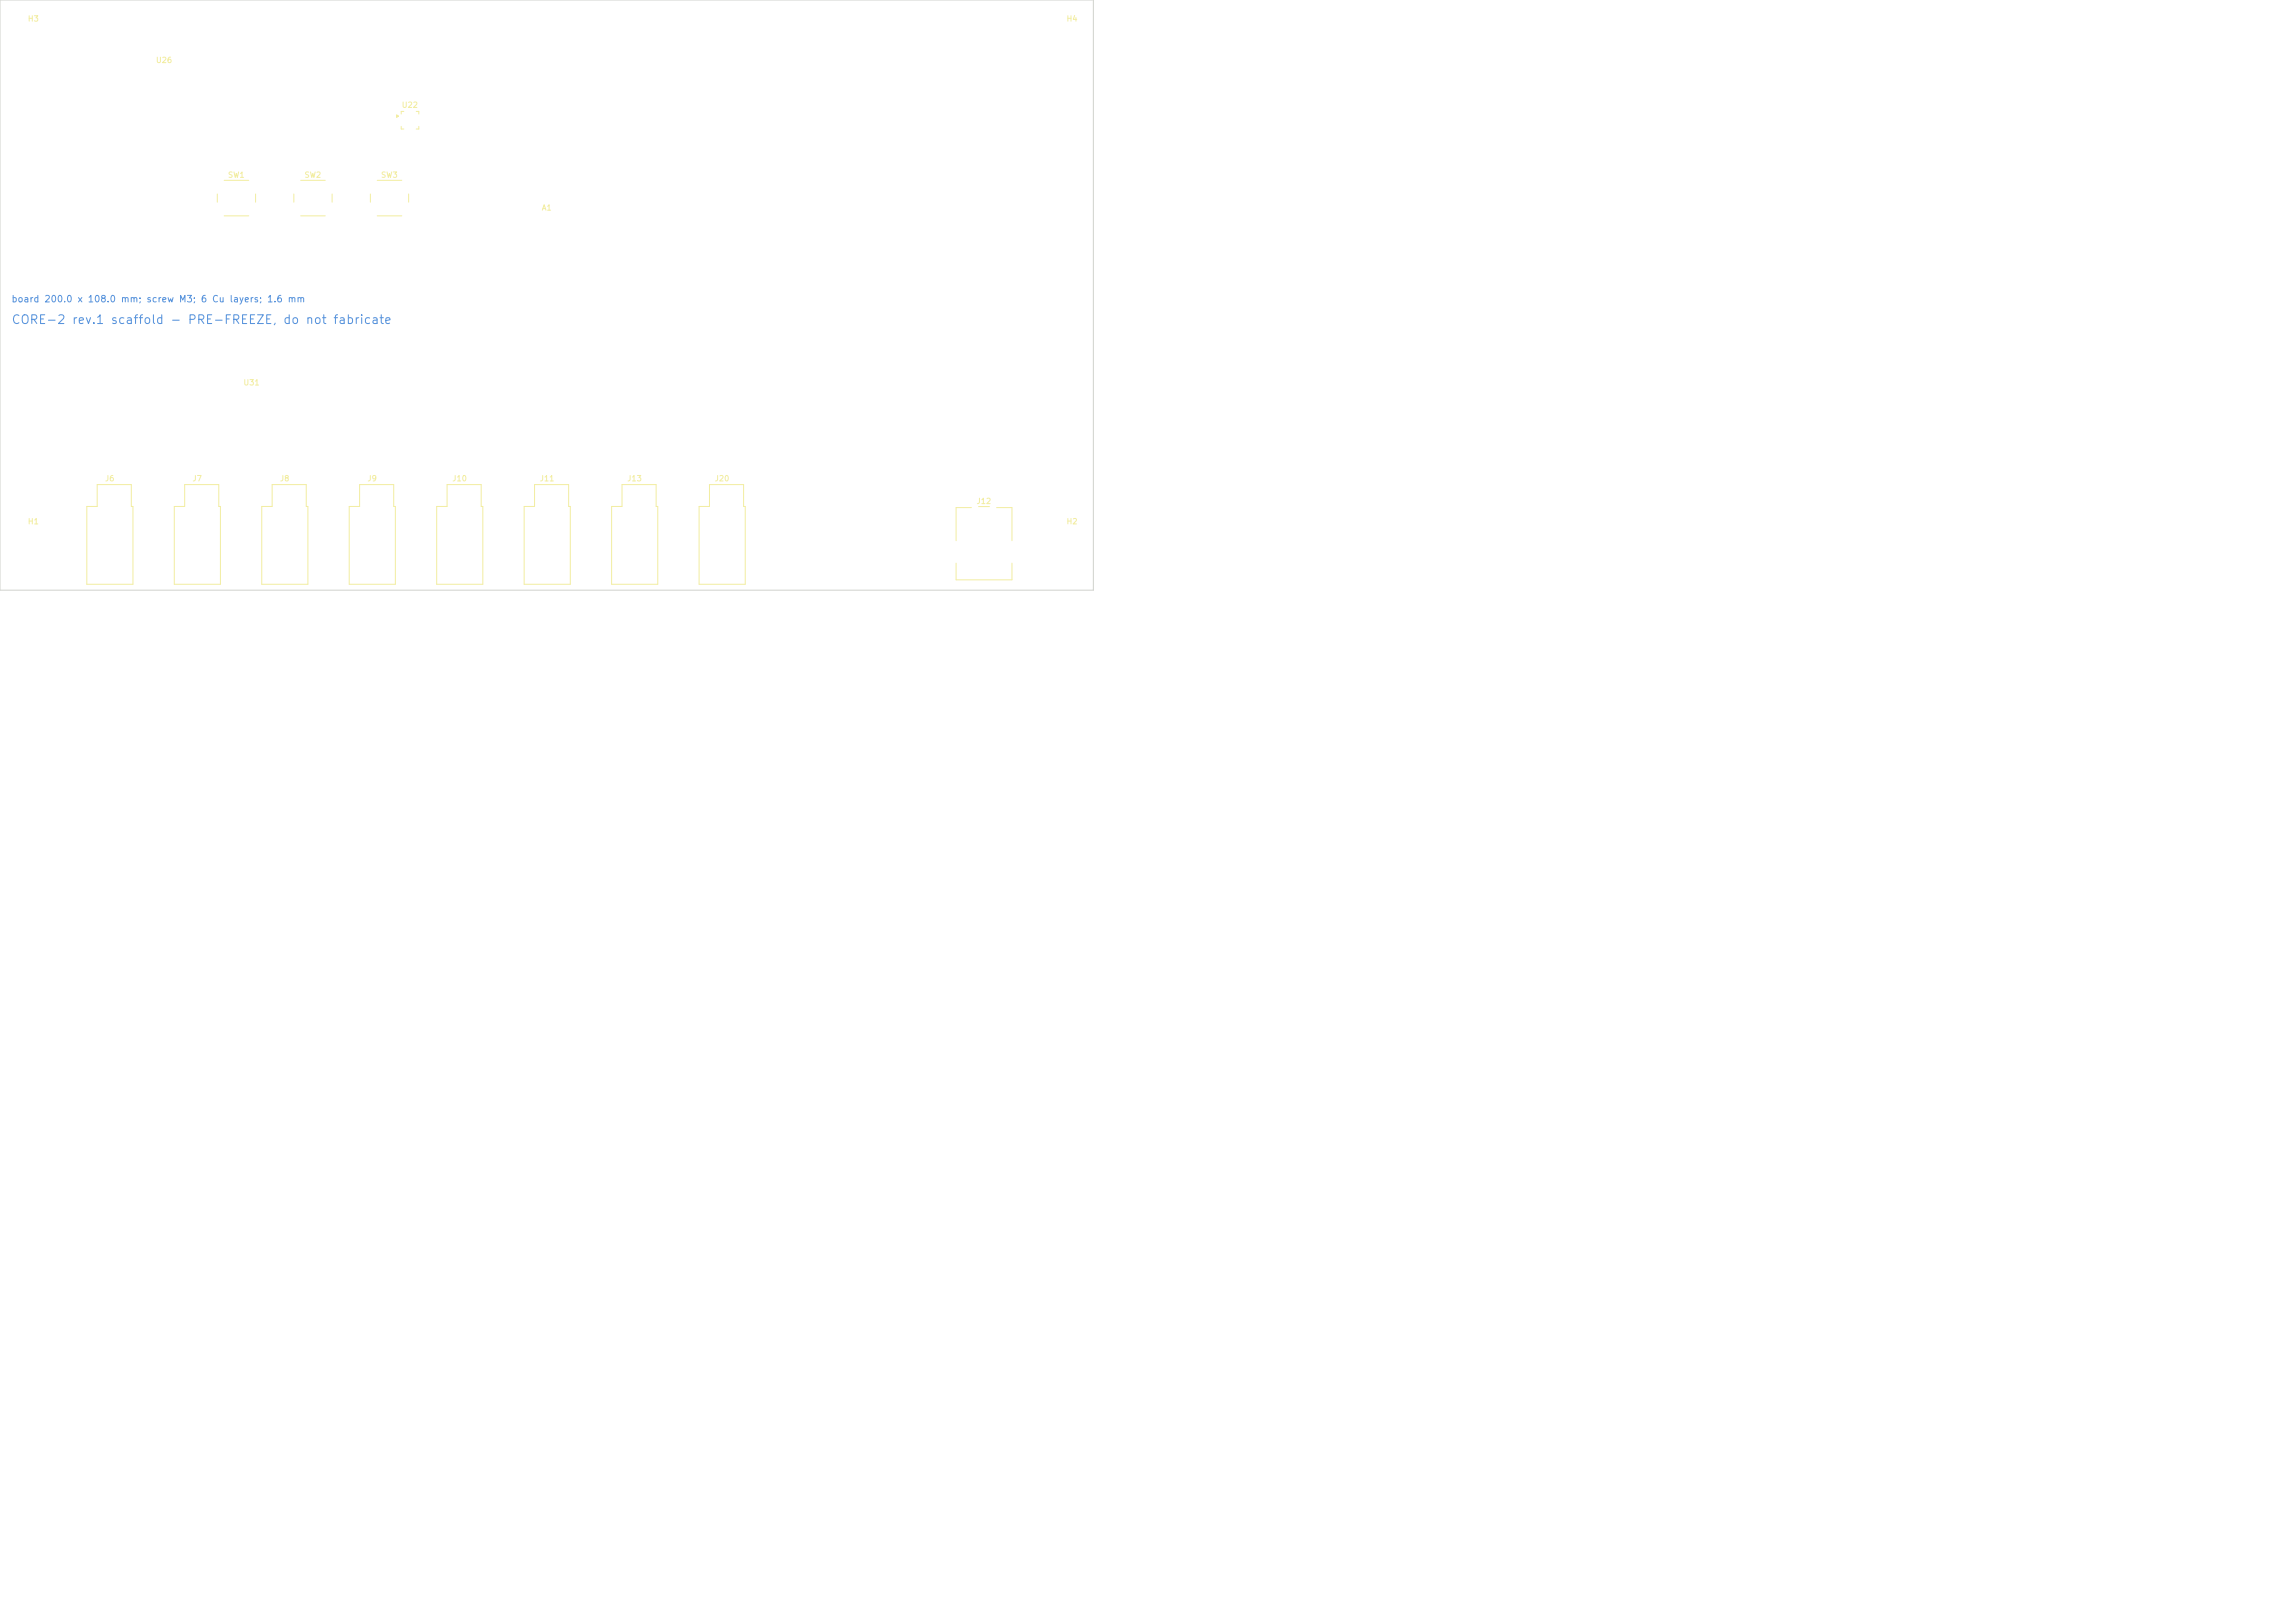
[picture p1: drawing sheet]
<svg xmlns="http://www.w3.org/2000/svg" width="420mm" height="297mm" viewBox="0 0 420 297" stroke-linecap="round" stroke-linejoin="round" font-family="sans-serif">
<defs><g id="words">
<text font-size="1.6" fill="#5994dc" x="2" y="59.7">CORE-2 rev.1 scaffold - PRE-FREEZE, do not fabricate</text>
<text font-size="1.2" fill="#5994dc" x="2" y="55.6">board 200.0 x 108.0 mm; screw M3; 6 Cu layers; 1.6 mm</text>
<g font-size="1" fill="#f2eda1">
<text x="5" y="4.2">H3</text>
<text x="195" y="4.2">H4</text>
<text x="28.4" y="11.8">U26</text>
<text x="73.4" y="20">U22</text>
<text x="41.6" y="32.8">SW1</text>
<text x="55.6" y="32.8">SW2</text>
<text x="69.6" y="32.8">SW3</text>
<text x="99" y="38.8">A1</text>
<text x="44.4" y="70.8">U31</text>
<text x="19.1" y="88.3">J6</text>
<text x="35.1" y="88.3">J7</text>
<text x="51.1" y="88.3">J8</text>
<text x="67.1" y="88.3">J9</text>
<text x="82.6" y="88.3">J10</text>
<text x="98.6" y="88.3">J11</text>
<text x="114.6" y="88.3">J13</text>
<text x="130.6" y="88.3">J20</text>
<text x="178.5" y="92.5">J12</text>
<text x="5" y="96.2">H1</text>
<text x="195" y="96.2">H2</text>
</g>
</g></defs>
<path d="M0 0h200v108h-200z" fill="none" stroke="#d0d2cd" stroke-width=".18"/>
<path d="M72.6 21l.3 .2-.3 .3zM73.4 23.1v.5h.5M73.9 20.4h-.5v.5M76.1 20.4h.5v.5M76.6 23.1v.5h-.5M81.8 88.7h6.2v4h.3v14.2h-8.4v-14.2h1.9z" fill="none" stroke="#f2eda1" stroke-width=".18"/>
<path d="M72.6 21l.3 .2-.3 .3z" fill="#f2eda1"/>
<g fill="none" stroke="#f2eda1" stroke-width=".18">
<path d="M39.7 35.5v1.5M41 39.5h4.5M41 33h4.5M46.7 35.5v1.5M53.8 35.5v1.5M55 39.5h4.5M55 33h4.5M60.7 35.5v1.5M67.7 35.5v1.5M69 39.5h4.5M69 33h4.5M74.8 35.5v1.5"/>
<path d="M17.8 88.7h6.2v4h.3v14.2h-8.4v-14.2h1.9zM33.8 88.7h6.2v4h.3v14.2h-8.4v-14.2h1.9zM49.8 88.7h6.2v4h.3v14.2h-8.4v-14.2h1.9zM65.8 88.7h6.2v4h.3v14.2h-8.4v-14.2h1.9zM97.8 88.7h6.2v4h.3v14.2h-8.4v-14.2h1.9zM113.8 88.7h6.2v4h.3v14.2h-8.4v-14.2h1.9zM129.8 88.7h6.2v4h.3v14.2h-8.4v-14.2h1.9zM177.7 92.9h-2.8v6.1M179 92.7h2M182.3 92.9h2.8v6.1M174.9 103.1v3h10.2v-3"/>
</g>
<use href="#words"/>
</svg>
